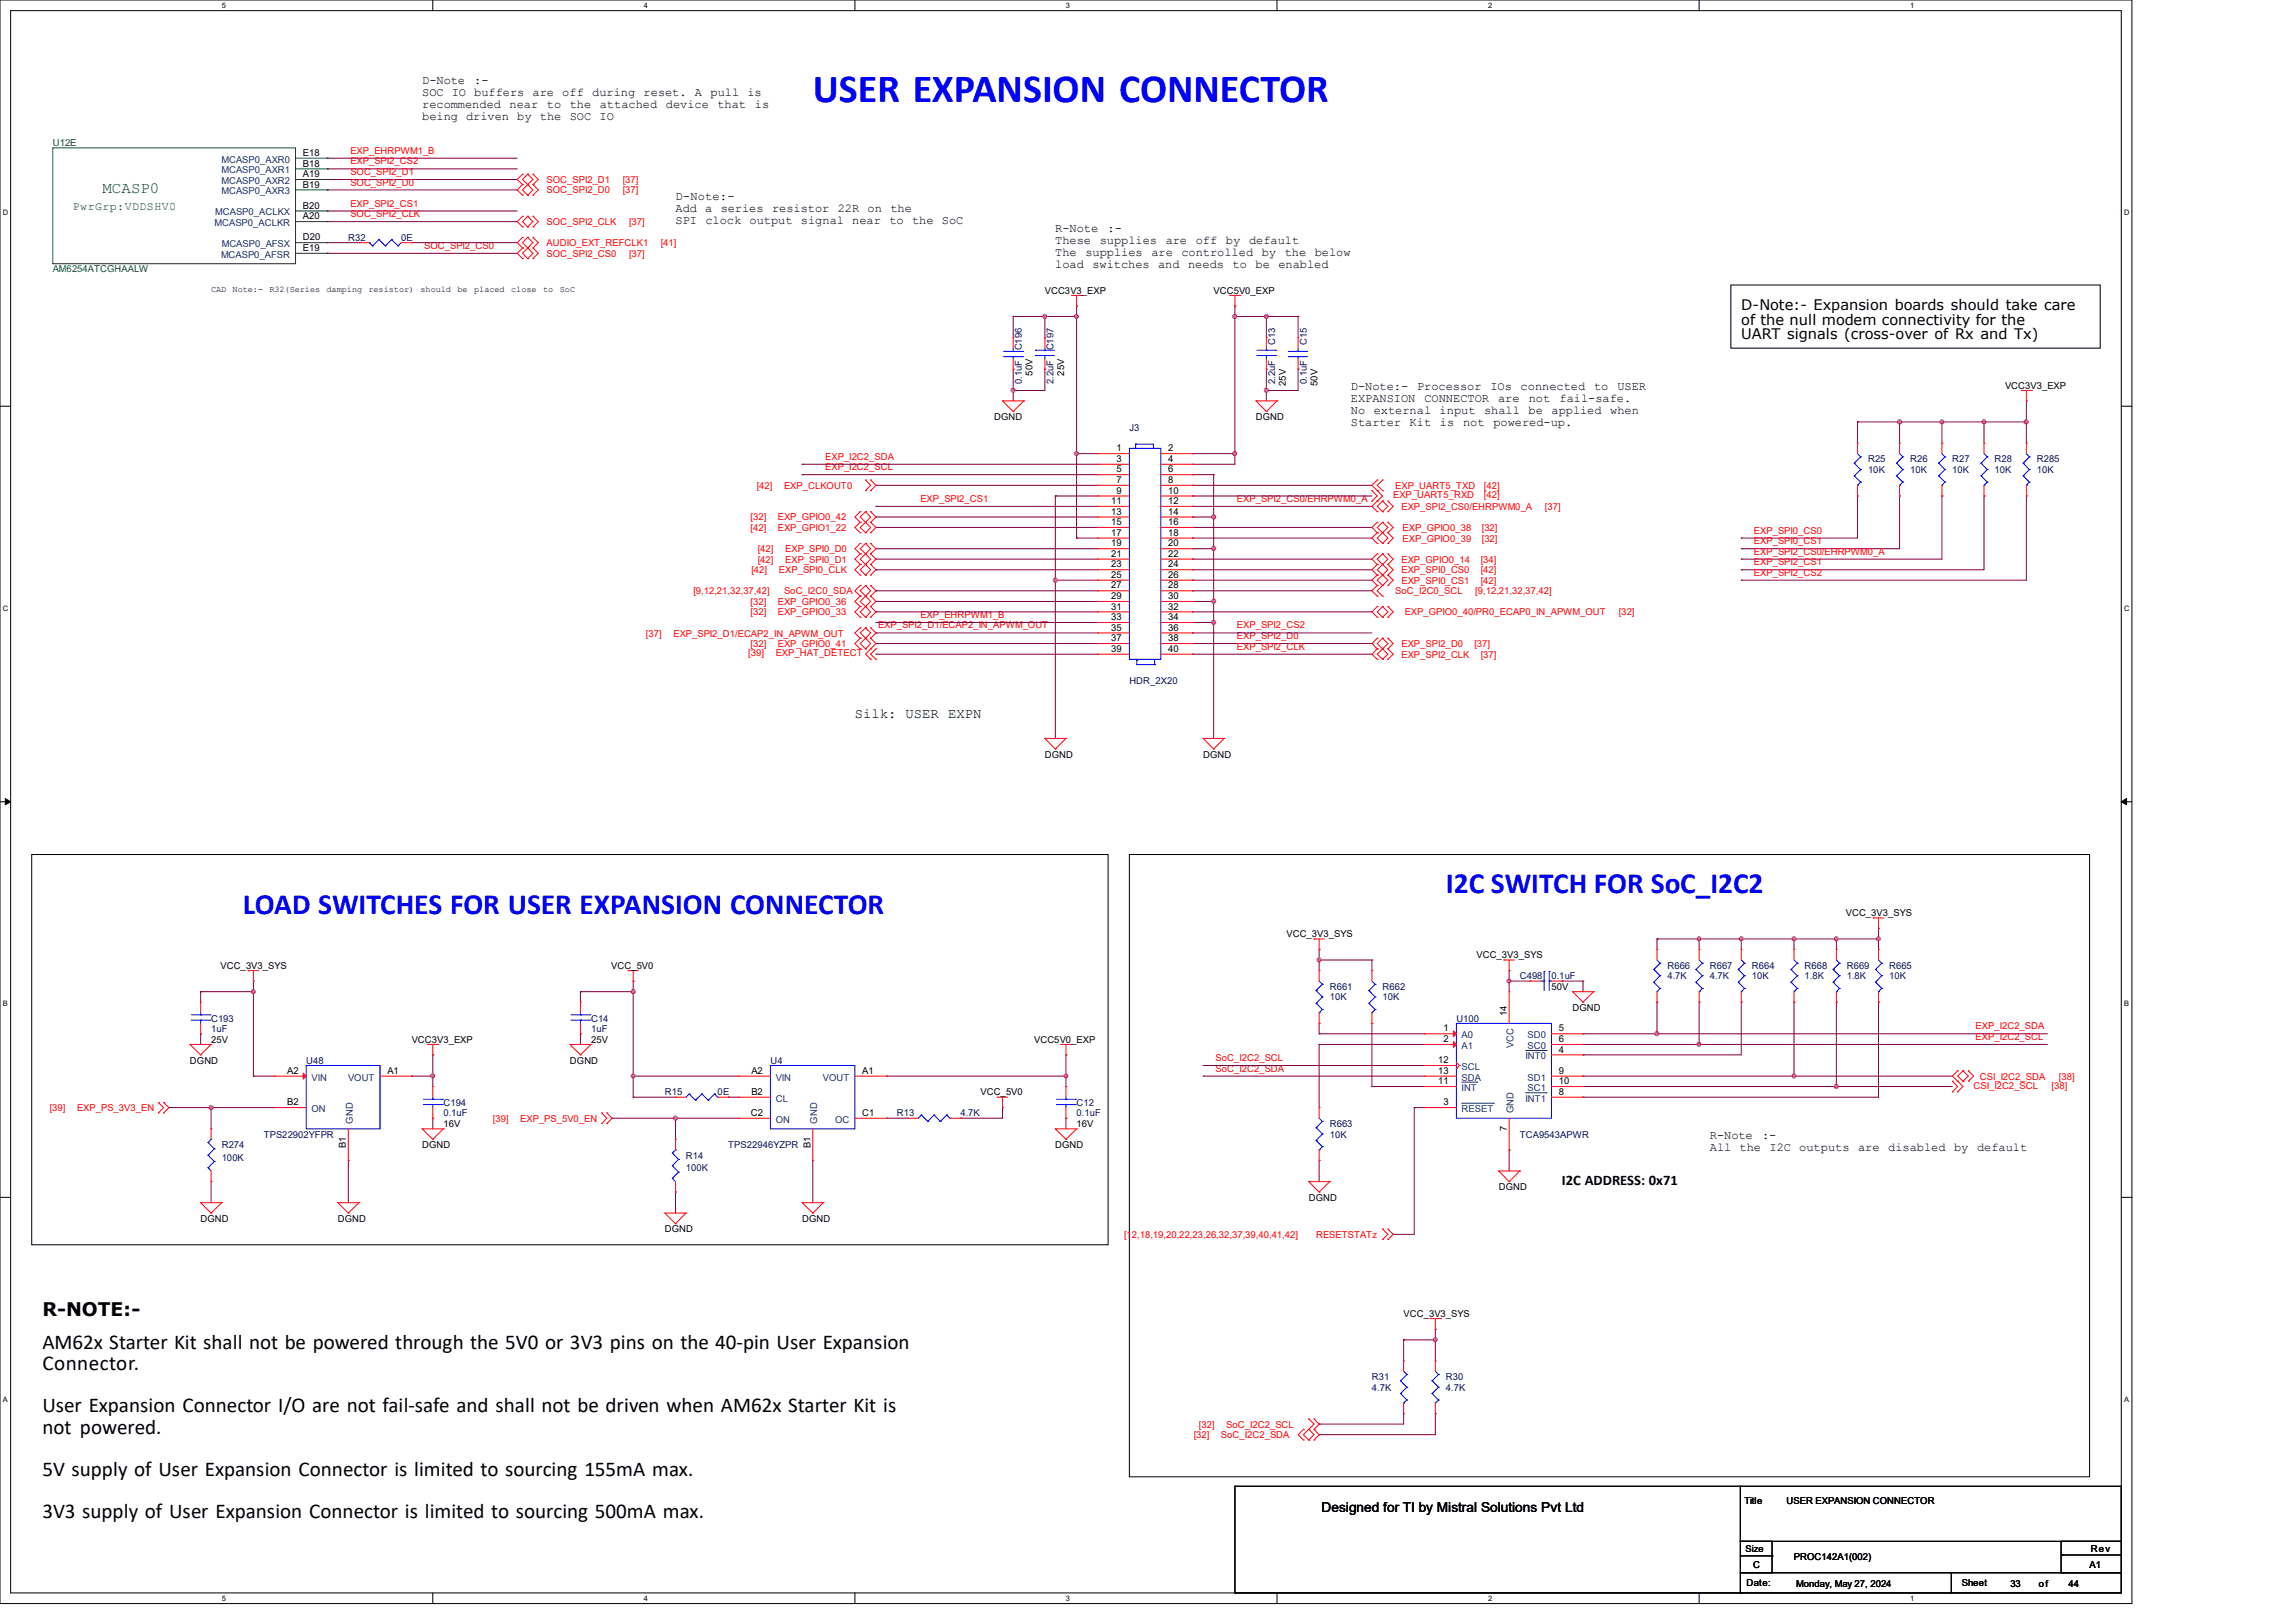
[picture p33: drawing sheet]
<svg xmlns="http://www.w3.org/2000/svg" width="420mm" height="297mm" viewBox="0 0 420 297" stroke-linecap="round" stroke-linejoin="round" font-family="sans-serif">
<defs><g id="words">
<text font-size="7.3" fill="#00f" x="148.7" y="18.6">USER EXPANSION CONNECTOR</text>
<g font-size="5.4" fill="#00f">
<text x="44.4" y="167.3">LOAD SWITCHES FOR USER EXPANSION CONNECTOR</text>
<text x="264.5" y="163.4">I2C SWITCH FOR SoC_I2C2</text>
</g>
<g font-size="3.9">
<text x="7.7" y="246.9">AM62x Starter Kit shall not be powered through the 5V0 or 3V3 pins on the 40-pin User Expansion</text>
<text x="7.7" y="250.8">Connector.</text>
<text x="7.7" y="258.5">User Expansion Connector I/O are not fail-safe and shall not be driven when AM62x Starter Kit is</text>
<text x="7.7" y="262.3">not powered.</text>
<text x="7.7" y="270">5V supply of User Expansion Connector is limited to sourcing 155mA max.</text>
<text x="7.7" y="277.7">3V3 supply of User Expansion Connector is limited to sourcing 500mA max.</text>
</g>
<text font-size="3.4" x="7.7" y="240.9">R-NOTE:-</text>
<text font-size="2.9" fill="#008000" x="18.8" y="35.3">MCASP0</text>
<g font-size="2.7">
<text x="318.5" y="56.7">D-Note:- Expansion boards should take care</text>
<text x="318.5" y="59.4">of the null modem connectivity for the</text>
<text x="318.5" y="62.1">UART signals (cross-over of Rx and Tx)</text>
<text x="285.7" y="216.8">I2C ADDRESS: 0x71</text>
</g>
<g font-size="2.5">
<text x="156.4" y="131.4">Silk: USER EXPN</text>
<text x="241.7" y="276.8">Designed for TI by Mistral Solutions Pvt Ltd</text>
</g>
<g font-size="2.2">
<text x="77.2" y="15.4">D-Note</text>
<text x="77.2" y="17.6">SOC IO buffers are off during reset. A pull is</text>
<text x="86.7" y="15.4">:-</text>
<text x="77.2" y="19.8">recommended</text>
<text x="77.2" y="22">being driven by the SOC IO</text>
<text x="93.2" y="19.8">near to</text>
<text x="104.2" y="19.8">the</text>
<text x="109.7" y="19.8">attached</text>
<text x="121.8" y="19.8">device</text>
<text x="131.2" y="19.8">that</text>
<text x="138.1" y="19.8">is</text>
<text x="123.6" y="36.6">D-Note:-</text>
<text x="123.6" y="38.8">Add a series resistor 22R on the</text>
<text x="123.6" y="41">SPI clock output signal near to the SoC</text>
<text x="193" y="42.4">R-Note</text>
<text x="193" y="44.6">These</text>
<text x="193" y="46.8">The</text>
<text x="198.5" y="46.8">supplies</text>
<text x="201.2" y="44.6">supplies</text>
<text x="202.6" y="42.4">:-</text>
<text x="210.6" y="46.8">are</text>
<text x="213.2" y="44.6">are</text>
<text x="216.1" y="46.8">controlled</text>
<text x="218.7" y="44.6">off</text>
<text x="224.2" y="44.6">by</text>
<text x="228.5" y="44.6">default</text>
<text x="230.8" y="46.8">by</text>
<text x="235" y="46.8">the</text>
<text x="240.5" y="46.8">below</text>
<text x="193" y="49">load switches and</text>
<text x="217.3" y="49">needs</text>
<text x="225.5" y="49">to be</text>
<text x="233.9" y="49">enabled</text>
<text x="247.1" y="71.3">D-Note:-</text>
<text x="259.2" y="71.3">Processor</text>
<text x="272.6" y="71.3">IOs</text>
<text x="278.2" y="71.3">connected</text>
<text x="291.6" y="71.3">to</text>
<text x="295.9" y="71.3">USER</text>
<text x="247.1" y="73.5">EXPANSION</text>
<text x="247.1" y="75.7">No</text>
<text x="247.1" y="77.9">Starter</text>
<text x="251.3" y="75.7">external</text>
<text x="257.8" y="77.9">Kit</text>
<text x="260.6" y="73.5">CONNECTOR</text>
<text x="263.3" y="75.7">input</text>
<text x="263.4" y="77.9">is</text>
<text x="267.6" y="77.9">not</text>
<text x="271.5" y="75.7">shall</text>
<text x="273.2" y="77.9">powered-up.</text>
<text x="274" y="73.5">are</text>
<text x="279.6" y="75.7">be</text>
<text x="279.7" y="73.5">not</text>
<text x="283.8" y="75.7">applied</text>
<text x="285.3" y="73.5">fail-safe.</text>
<text x="294.6" y="75.7">when</text>
<text x="312.8" y="208.4">R-Note</text>
<text x="322.3" y="208.4">:-</text>
<text x="312.8" y="210.6">All the I2C outputs</text>
<text x="339.9" y="210.6">are</text>
<text x="345.4" y="210.6">disabled</text>
<text x="357.5" y="210.6">by</text>
<text x="361.7" y="210.6">default</text>
</g>
<text font-size="2.1" fill="#008000" x="13.3" y="38.4">PwrGrp:VDDSHV0</text>
<g font-size="1.7" fill="#008000">
<text x="9.7" y="26.7">U12E</text>
<text x="9.7" y="49.9">AM6254ATCGHAALW</text>
</g>
<g font-size="1.7" fill="#004080">
<text x="40.5" y="29.8">MCASP0_AXR0</text>
<text x="40.5" y="33.7">MCASP0_AXR2</text>
<text x="40.5" y="31.7">MCASP0_AXR1</text>
<text x="40.5" y="35.6">MCASP0_AXR3</text>
<text x="39.2" y="41.4">MCASP0_ACLKR</text>
<text x="39.4" y="39.4">MCASP0_ACLKX</text>
<text x="40.4" y="47.2">MCASP0_AFSR</text>
<text x="40.6" y="45.2">MCASP0_AFSX</text>
<text x="267.4" y="190">A0</text>
<text x="267.4" y="191.9">A1</text>
<text x="276.9" y="191.8" transform="rotate(-90 276.9 191.8)">VCC</text>
<text x="279.4" y="190">SD0</text>
<text x="279.4" y="191.9">SC0</text>
<text x="57" y="197.7">VIN</text>
<text x="63.7" y="197.7">VOUT</text>
<text x="141.9" y="197.7">VIN</text>
<text x="150.5" y="197.7">VOUT</text>
<text x="267.4" y="195.8">SCL</text>
<text x="267.4" y="197.7">SDA</text>
<text x="279.1" y="193.8">INT0</text>
<text x="279.4" y="197.7">SD1</text>
<text x="57" y="203.5">ON</text>
<text x="141.9" y="201.6">CL</text>
<text x="267.4" y="203.5">RESET</text>
<text x="267.4" y="199.6">INT</text>
<text x="276.9" y="203.7" transform="rotate(-90 276.9 203.7)">GND</text>
<text x="279.1" y="201.6">INT1</text>
<text x="279.4" y="199.6">SC1</text>
<text x="64.5" y="205.6" transform="rotate(-90 64.5 205.6)">GND</text>
<text x="141.9" y="205.4">ON</text>
<text x="149.5" y="205.6" transform="rotate(-90 149.5 205.6)">GND</text>
<text x="152.8" y="205.4">OC</text>
</g>
<g font-size="1.7">
<text x="55.4" y="28.5">E18</text>
<text x="55.4" y="32.4">A19</text>
<text x="55.4" y="30.5">B18</text>
<text x="55.4" y="34.3">B19</text>
<text x="55.4" y="40.1">A20</text>
<text x="55.4" y="38.2">B20</text>
<text x="55.4" y="44">D20</text>
<text x="55.4" y="45.9">E19</text>
<text x="191.1" y="53.8">VCC3V3_EXP</text>
<text x="222" y="53.8">VCC5V0_EXP</text>
<text x="188.9" y="68.7" transform="rotate(-90 188.9 68.7)">50V</text>
<text x="194.6" y="68.7" transform="rotate(-90 194.6 68.7)">25V</text>
<text x="235.2" y="70.7" transform="rotate(-90 235.2 70.7)">25V</text>
<text x="241" y="70.7" transform="rotate(-90 241 70.7)">50V</text>
<text x="366.8" y="71.1">VCC3V3_EXP</text>
<text x="181.9" y="76.9">DGND</text>
<text x="229.7" y="76.9">DGND</text>
<text x="204.3" y="82.6">1</text>
<text x="213.7" y="82.6">2</text>
<text x="204.3" y="84.5">3</text>
<text x="204.3" y="86.4">5</text>
<text x="204.3" y="88.4">7</text>
<text x="213.7" y="84.5">4</text>
<text x="213.7" y="86.4">6</text>
<text x="213.7" y="88.4">8</text>
<text x="203.3" y="92.2">11</text>
<text x="203.3" y="94.2">13</text>
<text x="204.3" y="90.3">9</text>
<text x="213.7" y="90.3">10</text>
<text x="213.7" y="92.2">12</text>
<text x="213.7" y="94.2">14</text>
<text x="203.3" y="98">17</text>
<text x="203.3" y="100">19</text>
<text x="203.3" y="101.9">21</text>
<text x="203.3" y="96.1">15</text>
<text x="213.7" y="98">18</text>
<text x="213.7" y="100">20</text>
<text x="213.7" y="101.9">22</text>
<text x="213.7" y="96.1">16</text>
<text x="203.3" y="103.8">23</text>
<text x="203.3" y="105.7">25</text>
<text x="203.3" y="107.7">27</text>
<text x="213.7" y="103.8">24</text>
<text x="213.7" y="105.7">26</text>
<text x="213.7" y="107.7">28</text>
<text x="203.3" y="109.6">29</text>
<text x="203.3" y="111.5">31</text>
<text x="203.3" y="113.5">33</text>
<text x="213.7" y="109.6">30</text>
<text x="213.7" y="111.5">32</text>
<text x="213.7" y="113.5">34</text>
<text x="203.3" y="115.4">35</text>
<text x="203.3" y="117.3">37</text>
<text x="203.3" y="119.3">39</text>
<text x="213.7" y="115.4">36</text>
<text x="213.7" y="117.3">38</text>
<text x="213.7" y="119.3">40</text>
<text x="191.1" y="138.7">DGND</text>
<text x="220.1" y="138.7">DGND</text>
<text x="337.6" y="167.6">VCC_3V3_SYS</text>
<text x="235.3" y="171.5">VCC_3V3_SYS</text>
<text x="40.3" y="177.3">VCC_3V3_SYS</text>
<text x="111.8" y="177.3">VCC_5V0</text>
<text x="270.1" y="175.3">VCC_3V3_SYS</text>
<text x="275.6" y="185.9" transform="rotate(-90 275.6 185.9)">14</text>
<text x="283.8" y="181.1">50V</text>
<text x="287.6" y="185">DGND</text>
<text x="38.6" y="190.8">25V</text>
<text x="75.3" y="190.8">VCC3V3_EXP</text>
<text x="108.1" y="190.8">25V</text>
<text x="189.2" y="190.8">VCC5V0_EXP</text>
<text x="264.1" y="188.8">1</text>
<text x="264.1" y="190.7">2</text>
<text x="285.2" y="188.8">5</text>
<text x="285.2" y="190.7">6</text>
<text x="34.8" y="194.6">DGND</text>
<text x="52.5" y="196.5">A2</text>
<text x="70.9" y="196.5">A1</text>
<text x="104.3" y="194.6">DGND</text>
<text x="137.5" y="196.5">A2</text>
<text x="157.7" y="196.5">A1</text>
<text x="263.1" y="194.6">12</text>
<text x="263.1" y="196.5">13</text>
<text x="285.2" y="192.6">4</text>
<text x="285.2" y="196.5">9</text>
<text x="52.5" y="202.3">B2</text>
<text x="137.5" y="200.4">B2</text>
<text x="179.4" y="200.4">VCC_5V0</text>
<text x="263.1" y="198.4">11</text>
<text x="264.1" y="202.3">3</text>
<text x="285.2" y="200.4">8</text>
<text x="285.2" y="198.4">10</text>
<text x="81.1" y="206.2">16V</text>
<text x="137.3" y="204.2">C2</text>
<text x="157.7" y="204.2">C1</text>
<text x="196.9" y="206.2">16V</text>
<text x="275.6" y="207" transform="rotate(-90 275.6 207)">7</text>
<text x="63.3" y="210.1" transform="rotate(-90 63.3 210.1)">B1</text>
<text x="77.2" y="210.1">DGND</text>
<text x="148.2" y="210.1" transform="rotate(-90 148.2 210.1)">B1</text>
<text x="193" y="210.1">DGND</text>
<text x="239.4" y="219.7">DGND</text>
<text x="274.1" y="217.8">DGND</text>
<text x="36.7" y="223.6">DGND</text>
<text x="61.8" y="223.6">DGND</text>
<text x="121.6" y="225.5">DGND</text>
<text x="146.7" y="223.6">DGND</text>
<text x="256.7" y="241">VCC_3V3_SYS</text>
<text x="319.1" y="275.2">Title</text>
<text x="326.8" y="275.2">USER EXPANSION CONNECTOR</text>
<text x="319.3" y="284">Size</text>
<text x="320.7" y="286.9">C</text>
<text x="328.2" y="285.4">PROC142A1(002)</text>
<text x="382.2" y="286.9">A1</text>
<text x="382.4" y="284.1">Rev</text>
<text x="319.5" y="290.2">Date:</text>
<text x="328.6" y="290.4">Monday, May 27, 2024</text>
<text x="358.9" y="290.2">Sheet</text>
<text x="367.7" y="290.4">33</text>
<text x="373" y="290.4">of</text>
<text x="378.4" y="290.4">44</text>
</g>
<g font-size="1.7" fill="#f00">
<text x="64.1" y="28.2">EXP_EHRPWM1_B</text>
<text x="64.1" y="30.1">EXP_SPI2_CS2</text>
<text x="64.1" y="32">SOC_SPI2_D1</text>
<text x="64.1" y="34">SOC_SPI2_D0</text>
<text x="100" y="33.5">SOC_SPI2_D1</text>
<text x="100" y="35.4">SOC_SPI2_D0</text>
<text x="113.9" y="33.5">[37]</text>
<text x="113.9" y="35.4">[37]</text>
<text x="64.1" y="37.8">EXP_SPI2_CS1</text>
<text x="64.1" y="39.7">SOC_SPI2_CLK</text>
<text x="100" y="41.2">SOC_SPI2_CLK</text>
<text x="115.1" y="41.2">[37]</text>
<text x="77.6" y="45.5">SOC_SPI2_CS0</text>
<text x="100" y="45">AUDIO_EXT_REFCLK1</text>
<text x="100" y="47">SOC_SPI2_CS0</text>
<text x="115.1" y="47">[37]</text>
<text x="120.9" y="45">[41]</text>
<text x="138.4" y="89.4">[42]</text>
<text x="143.4" y="89.4">EXP_CLKOUT0</text>
<text x="151" y="86.1">EXP_I2C2_SCL</text>
<text x="151" y="84.2">EXP_I2C2_SDA</text>
<text x="255.2" y="89.4">EXP_UART5_TXD</text>
<text x="271.4" y="89.4">[42]</text>
<text x="137.3" y="95.2">[32]</text>
<text x="142.3" y="95.2">EXP_GPIO0_42</text>
<text x="168.4" y="91.9">EXP_SPI2_CS1</text>
<text x="226.3" y="91.9">EXP_SPI2_CS0/EHRPWM0_A</text>
<text x="254.8" y="91.2">EXP_UART5_RXD</text>
<text x="256.4" y="93.3">EXP_SPI2_CS0/EHRPWM0_A</text>
<text x="271.4" y="91.2">[42]</text>
<text x="282.6" y="93.3">[37]</text>
<text x="137.3" y="97.2">[42]</text>
<text x="138.6" y="101">[42]</text>
<text x="142.3" y="97.2">EXP_GPIO1_22</text>
<text x="143.6" y="101">EXP_SPI0_D0</text>
<text x="256.6" y="97.2">EXP_GPIO0_38</text>
<text x="256.6" y="99.1">EXP_GPIO0_39</text>
<text x="271.1" y="97.2">[32]</text>
<text x="271.1" y="99.1">[32]</text>
<text x="320.8" y="97.7">EXP_SPI0_CS0</text>
<text x="320.8" y="99.6">EXP_SPI0_CS1</text>
<text x="320.8" y="101.5">EXP_SPI2_CS0/EHRPWM0_A</text>
<text x="137.5" y="104.9">[42]</text>
<text x="138.6" y="103">[42]</text>
<text x="142.5" y="104.9">EXP_SPI0_CLK</text>
<text x="143.6" y="103">EXP_SPI0_D1</text>
<text x="256.4" y="104.9">EXP_SPI0_CS0</text>
<text x="256.4" y="106.8">EXP_SPI0_CS1</text>
<text x="256.4" y="103">EXP_GPIO0_14</text>
<text x="270.8" y="104.9">[42]</text>
<text x="270.8" y="106.8">[42]</text>
<text x="270.8" y="103">[34]</text>
<text x="320.8" y="103.5">EXP_SPI2_CS1</text>
<text x="320.8" y="105.4">EXP_SPI2_CS2</text>
<text x="126.8" y="108.8">[9,12,21,32,37,42]</text>
<text x="137.3" y="112.6">[32]</text>
<text x="137.3" y="110.7">[32]</text>
<text x="142.3" y="112.6">EXP_GPIO0_33</text>
<text x="142.3" y="110.7">EXP_GPIO0_36</text>
<text x="143.4" y="108.8">SoC_I2C0_SDA</text>
<text x="168.4" y="113.1">EXP_EHRPWM1_B</text>
<text x="255.2" y="108.8">SoC_I2C0_SCL</text>
<text x="257" y="112.6">EXP_GPIO0_40/PR0_ECAP0_IN_APWM_OUT</text>
<text x="269.9" y="108.8">[9,12,21,32,37,42]</text>
<text x="296.1" y="112.6">[32]</text>
<text x="118.1" y="116.5">[37]</text>
<text x="123.2" y="116.5">EXP_SPI2_D1/ECAP2_IN_APWM_OUT</text>
<text x="137.3" y="118.4">[32]</text>
<text x="142.3" y="118.4">EXP_GPIO0_41</text>
<text x="160.6" y="115">EXP_SPI2_D1/ECAP2_IN_APWM_OUT</text>
<text x="226.3" y="117">EXP_SPI2_D0</text>
<text x="226.3" y="118.9">EXP_SPI2_CLK</text>
<text x="226.3" y="115">EXP_SPI2_CS2</text>
<text x="256.4" y="118.4">EXP_SPI2_D0</text>
<text x="269.7" y="118.4">[37]</text>
<text x="136.9" y="120.1">[39]</text>
<text x="141.9" y="120.1">EXP_HAT_DETECT</text>
<text x="256.4" y="120.4">EXP_SPI2_CLK</text>
<text x="270.8" y="120.4">[37]</text>
<text x="361.4" y="188.4">EXP_I2C2_SDA</text>
<text x="361.4" y="190.3">EXP_I2C2_SCL</text>
<text x="222.4" y="196.1">SoC_I2C2_SDA</text>
<text x="222.4" y="194.2">SoC_I2C2_SCL</text>
<text x="362.2" y="197.6">CSI_I2C2_SDA</text>
<text x="376.6" y="197.6">[38]</text>
<text x="9.1" y="203.4">[39]</text>
<text x="14.1" y="203.4">EXP_PS_3V3_EN</text>
<text x="361" y="199.3">CSI_I2C2_SCL</text>
<text x="375.3" y="199.3">[38]</text>
<text x="90.2" y="205.3">[39]</text>
<text x="95.2" y="205.3">EXP_PS_5V0_EN</text>
<text x="205.6" y="226.5">[12,18,19,20,22,23,26,32,37,39,40,41,42]</text>
<text x="240.7" y="226.5">RESETSTATz</text>
<text x="218.3" y="263.2">[32]</text>
<text x="219.3" y="261.3">[32]</text>
<text x="223.3" y="263.2">SoC_I2C2_SDA</text>
<text x="224.3" y="261.3">SoC_I2C2_SCL</text>
</g>
<g font-size="1.7" fill="#000080">
<text x="63.7" y="44.1">R32</text>
<text x="73.4" y="44.1">0E</text>
<text x="186.9" y="64.1" transform="rotate(-90 186.9 64.1)">C196</text>
<text x="192.7" y="64.1" transform="rotate(-90 192.7 64.1)">C197</text>
<text x="233.3" y="63.2" transform="rotate(-90 233.3 63.2)">C13</text>
<text x="239.1" y="63.2" transform="rotate(-90 239.1 63.2)">C15</text>
<text x="186.9" y="70.3" transform="rotate(-90 186.9 70.3)">0.1uF</text>
<text x="192.7" y="70.3" transform="rotate(-90 192.7 70.3)">2.2uF</text>
<text x="233.3" y="70.3" transform="rotate(-90 233.3 70.3)">2.2uF</text>
<text x="239.1" y="70.3" transform="rotate(-90 239.1 70.3)">0.1uF</text>
<text x="206.6" y="78.8">J3</text>
<text x="341.7" y="84.6">R25</text>
<text x="341.7" y="86.6">10K</text>
<text x="349.4" y="84.6">R26</text>
<text x="349.4" y="86.6">10K</text>
<text x="357.1" y="84.6">R27</text>
<text x="357.1" y="86.6">10K</text>
<text x="364.9" y="84.6">R28</text>
<text x="364.9" y="86.6">10K</text>
<text x="372.6" y="84.6">R285</text>
<text x="372.6" y="86.6">10K</text>
<text x="206.6" y="125.2">HDR_2X20</text>
<text x="278" y="179.2">C498</text>
<text x="283.8" y="179.2">0.1uF</text>
<text x="305" y="177.3">R666</text>
<text x="305" y="179.2">4.7K</text>
<text x="312.8" y="177.3">R667</text>
<text x="312.8" y="179.2">4.7K</text>
<text x="320.5" y="177.3">R664</text>
<text x="320.5" y="179.2">10K</text>
<text x="330.1" y="177.3">R668</text>
<text x="330.1" y="179.2">1.8K</text>
<text x="337.8" y="177.3">R669</text>
<text x="337.8" y="179.2">1.8K</text>
<text x="345.6" y="177.3">R665</text>
<text x="345.6" y="179.2">10K</text>
<text x="243.2" y="181.1">R661</text>
<text x="243.2" y="183.1">10K</text>
<text x="252.9" y="181.1">R662</text>
<text x="252.9" y="183.1">10K</text>
<text x="38.6" y="186.9">C193</text>
<text x="38.6" y="188.9">1uF</text>
<text x="108.1" y="186.9">C14</text>
<text x="108.1" y="188.9">1uF</text>
<text x="266.4" y="186.9">U100</text>
<text x="56" y="194.6">U48</text>
<text x="140.9" y="194.6">U4</text>
<text x="81.1" y="202.4">C194</text>
<text x="121.6" y="200.4">R15</text>
<text x="131.3" y="200.4">0E</text>
<text x="196.9" y="202.4">C12</text>
<text x="48.3" y="208.2">TPS22902YFPR</text>
<text x="81.1" y="204.3">0.1uF</text>
<text x="164.1" y="204.3">R13</text>
<text x="175.7" y="204.3">4.7K</text>
<text x="196.9" y="204.3">0.1uF</text>
<text x="243.2" y="206.2">R663</text>
<text x="243.2" y="208.2">10K</text>
<text x="278" y="208.2">TCA9543APWR</text>
<text x="40.6" y="210.1">R274</text>
<text x="40.6" y="212.4">100K</text>
<text x="125.5" y="212">R14</text>
<text x="125.5" y="214.4">100K</text>
<text x="133.2" y="210.1">TPS22946YZPR</text>
<text x="250.9" y="252.6">R31</text>
<text x="250.9" y="254.5">4.7K</text>
<text x="264.5" y="252.6">R30</text>
<text x="264.5" y="254.5">4.7K</text>
</g>
<g font-size="1.6">
<text x="38.6" y="53.4">CAD</text>
<text x="42.5" y="53.4">Note:-</text>
<text x="49.3" y="53.4">R32(Series</text>
<text x="59.7" y="53.4">damping</text>
<text x="67.4" y="53.4">resistor)</text>
<text x="76.9" y="53.4">should</text>
<text x="83.7" y="53.4">be</text>
<text x="86.7" y="53.4">placed</text>
<text x="93.5" y="53.4">close</text>
<text x="99.4" y="53.4">to</text>
<text x="102.4" y="53.4">SoC</text>
</g>
<g font-size="1.4">
<text x="40.6" y="1.4">5</text>
<text x="117.8" y="1.4">4</text>
<text x="195" y="1.4">3</text>
<text x="272.2" y="1.4">2</text>
<text x="349.4" y="1.4">1</text>
<text x=".5" y="39.4">D</text>
<text x="388.5" y="39.4">D</text>
<text x=".5" y="111.8">C</text>
<text x="388.5" y="111.8">C</text>
<text x=".5" y="184.2">B</text>
<text x="388.5" y="184.2">B</text>
<text x=".5" y="256.5">A</text>
<text x="388.5" y="256.5">A</text>
<text x="40.6" y="292.9">5</text>
<text x="117.8" y="292.9">4</text>
<text x="195" y="292.9">3</text>
<text x="272.2" y="292.9">2</text>
<text x="349.4" y="292.9">1</text>
</g>
</g></defs>
<path d="M0 0h390v293.5h-390zM1.9 1.9h386.1v289.6h-386.1z" fill="none" stroke="#000" stroke-width=".18"/>
<g fill="#fff">
<path d="M40.6 .2h.7v1.5h-.7z"/>
<path d="M40.6 291.7h.7v1.5h-.7z"/>
</g>
<path d="M79.2 0v1.9M79.2 291.5v2" fill="none" stroke="#000" stroke-width=".18"/>
<g fill="#fff">
<path d="M117.8 .2h.7v1.5h-.7z"/>
<path d="M117.8 291.7h.7v1.5h-.7z"/>
</g>
<path d="M156.4 0v1.9M156.4 291.5v2" fill="none" stroke="#000" stroke-width=".18"/>
<g fill="#fff">
<path d="M195 .2h.7v1.5h-.7z"/>
<path d="M195 291.7h.7v1.5h-.7z"/>
</g>
<path d="M233.6 0v1.9M233.6 291.5v2" fill="none" stroke="#000" stroke-width=".18"/>
<g fill="#fff">
<path d="M272.2 .2h.8v1.5h-.8z"/>
<path d="M272.2 291.7h.8v1.5h-.8z"/>
</g>
<path d="M310.8 0v1.9M310.8 291.5v2" fill="none" stroke="#000" stroke-width=".18"/>
<g fill="#fff">
<path d="M349.4 .2h.8v1.5h-.8z"/>
<path d="M349.4 291.7h.8v1.5h-.8z"/>
<path d="M.5 38.1h1v1.6h-1z"/>
<path d="M388.5 38.1h1v1.6h-1z"/>
<path d="M.5 110.5h1v1.6h-1z"/>
<path d="M388.5 110.5h1v1.6h-1z"/>
</g>
<path d="M0 74.3h1.9M388 74.3h2" fill="none" stroke="#000" stroke-width=".18"/>
<g fill="#fff">
<path d="M.5 182.9h.9v1.5h-.9z"/>
<path d="M388.5 182.9h.9v1.5h-.9z"/>
</g>
<path d="M0 146.7h1.9M388 146.7h2" fill="none" stroke="#000" stroke-width=".18"/>
<path d="M1 146.1l.9 .6-.9 .6zM388 146.7l1-.6v1.2z" fill="#000" stroke="#000" stroke-width=".18"/>
<g fill="#fff">
<path d="M.5 255.3h.9v1.5h-.9z"/>
<path d="M388.5 255.3h.9v1.5h-.9z"/>
</g>
<g fill="none" stroke="#000" stroke-width=".18">
<path d="M316.6 52.2h67.6v11.5h-67.6zM5.8 156.4h196.9v71.4h-196.9zM206.6 156.4h175.6v113.9h-175.6zM0 219.1h1.9M388 219.1h2M225.9 272h.1M225.9 272h92.6M225.9 272v19.5M318.3 272h69.7v10.1h-69.7zM225.9 291.5h.1M226.1 291.5h.1M226.1 291.5h92.6"/>
<path d="M318.3 282.1h5.8v5.7h-5.8zM318.3 287.8h38.7v3.7h-38.7zM318.3 284.7h5.8M324.1 284.7h.1M357 287.8h31v3.7h-31zM377 282.1h11v5.7h-11zM377.2 284.6h.1M377.2 284.6h10.8"/>
</g>
<g fill="none" stroke="#800040" stroke-width=".18">
<path d="M59.9 29h.1M59.9 30.9h.1M59.9 32.9h.1M59.9 34.8h.1M59.9 38.6h.1M59.9 29h34.7M59.9 30.9h34.7M59.9 32.9h34.7M59.9 34.8h34.7M59.9 38.6h34.7M59.9 40.6h.1M59.9 46.4h.1"/>
<path d="M59.9 40.6h34.7M59.9 46.4h34.7M59.9 44.4h5.8M65.7 44.4h.1M75.3 44.4h.1M75.3 44.4h19.3M185.3 57.9h.1M185.3 57.9h11.6M185.3 57.9v3.9M191.1 57.9h.1M191.1 57.9v3.9M196.9 56h.1"/>
<path d="M196.9 57.9h.1M196.9 56v42.5M225.9 56h.1M225.9 57.9h.1M225.9 56v29h-7.8M225.9 57.9h11.5M231.6 57.9h.1M231.6 57.9v3.9M237.4 57.9h.1M237.4 57.9v3.9M185.3 67.6h.1M185.3 71.5h.1"/>
<path d="M185.3 67.6v5.8M191.1 67.6h.1M191.1 67.6v3.9h-5.8M231.6 71.5h.1M231.6 67.6h.1M231.6 67.6v5.8M237.4 67.6h.1M237.4 67.6v3.9h-5.8M339.8 77.2h.1M339.8 77.2h30.9M339.8 77.2v3.9M347.5 77.2h.1"/>
<path d="M347.5 77.2v3.9M355.2 77.2h.1M355.2 77.2v3.9M362.9 77.2h.1M362.9 77.2v3.9M370.7 77.2h.1M370.7 73.4h.1M370.7 73.4v7.7M146.7 86.9h.1M146.7 85h.1M146.7 85h54.1M146.7 86.9h54.1"/>
<path d="M160.2 92.7h.1M160.2 96.5h.1M160.2 94.6h.1M160.2 88.8h.1M160.2 92.7h40.6M160.2 88.8h40.6M160.2 94.6h40.6M160.2 96.5h40.6M193 90.8h.1M193 90.8h7.8M193 90.8v44.3M196.9 83h.1"/>
<path d="M196.9 98.5h.1M196.9 83h3.9M196.9 98.5h3.9M218.1 92.7h.1M218.1 90.8h.1M218.1 88.8h.1M218.1 83h.1M218.1 85h.1M218.1 94.6h.1M218.1 96.5h.1M218.1 98.5h.1M218.1 86.9h.1"/>
<path d="M218.1 92.7h32.9M218.1 90.8h32.9M218.1 88.8h32.9M218.1 83h7.8M218.1 98.5h32.9M218.1 94.6h3.9M218.1 86.9h3.9M218.1 96.5h32.9M222 94.6h.1M222 86.9h.1M222 86.9v48.2M225.9 83h.1"/>
<path d="M318.5 98.5h.1M339.8 90.8h.1M339.8 90.8v7.7h-21.3M347.5 90.8h.1M347.5 90.8v9.6h-29M355.2 90.8h.1M355.2 90.8v11.5h-36.7M362.9 90.8h.1M362.9 90.8v13.5h-44.4M370.7 90.8h.1M370.7 90.8v15.4h-52.2M160.2 115.8h.1"/>
<path d="M160.2 113.9h.1M160.2 110.1h.1M160.2 112h.1M160.2 117.8h.1M160.2 104.3h.1M160.2 100.4h.1M160.2 102.3h.1M160.2 108.1h.1M160.2 119.7h.1M160.2 117.8h40.6M160.2 115.8h40.6M160.2 119.7h40.6"/>
<path d="M160.2 100.4h40.6M160.2 110.1h40.6M160.2 113.9h40.6M160.2 112h40.6M160.2 102.3h40.6M160.2 104.3h40.6M160.2 108.1h40.6M193 106.2h.1M193 106.2h7.8M218.1 117.8h.1M218.1 119.7h.1M218.1 115.8h.1"/>
<path d="M218.1 100.4h.1M218.1 110.1h.1M218.1 113.9h.1M218.1 112h.1M218.1 102.3h.1M218.1 104.3h.1M218.1 106.2h.1M218.1 108.1h.1M218.1 117.8h32.9M218.1 115.8h32.9M218.1 119.7h32.9M218.1 100.4h3.9"/>
<path d="M218.1 110.1h3.9M218.1 113.9h3.9M218.1 106.2h32.9M218.1 112h32.9M218.1 102.3h32.9M218.1 104.3h32.9M218.1 108.1h32.9M222 100.4h.1M222 110.1h.1M222 113.9h.1M318.5 100.4h.1M318.5 102.3h.1"/>
<path d="M318.5 104.3h.1M318.5 106.2h.1M46.4 179.5h.1M46.4 179.5v17.4M115.8 179.5h.1M115.8 179.5v21.3M241.3 173.7h.1M241.3 175.7h.1M241.3 173.7v3.9M241.3 175.7h9.7M251 175.7h.1M251 175.7v1.9"/>
<path d="M276.1 177.6h.1M276.1 179.5h.1M276.1 177.6v3.9M276.1 179.5h3.8M285.7 179.5h.1M285.7 179.5h3.9M289.6 179.5h.1M289.6 179.5v2M303.1 171.8h.1M303.1 171.8v1.9M303.1 171.8h40.5M310.8 171.8h.1"/>
<path d="M310.8 171.8v1.9M318.5 171.8h.1M318.5 171.8v1.9M328.2 171.8h.1M328.2 171.8v1.9M335.9 171.8h.1M335.9 171.8v1.9M343.6 169.9h.1M343.6 171.8h.1M343.6 169.9v3.8M36.7 181.5h.1M36.7 189.2h.1"/>
<path d="M36.7 181.5v1.9M36.7 189.2v1.9M36.7 181.5h9.7M46.4 196.9h.1M46.4 181.5h.1M46.4 196.9h3.8M75.3 196.9h.1M75.3 196.9h3.9M79.2 193h.1M79.2 196.9h.1M79.2 193v5.8M106.2 181.5h.1"/>
<path d="M106.2 189.2h.1M106.2 181.5h9.6M106.2 181.5v1.9M106.2 189.2v1.9M115.8 196.9h.1M115.8 181.5h.1M115.8 196.9h19.3M162.2 196.9h.1M162.2 196.9h32.8M195 193h.1M195 196.9h.1M195 193v5.8"/>
<path d="M220.1 196.9h.1M220.1 195h.1M220.1 196.9h40.5M220.1 195h40.5M241.3 187.3h.1M241.3 189.2h.1M241.3 191.1h.1M241.3 189.2h19.3M241.3 191.1h19.3M241.3 187.3v1.9M241.3 191.1v11.6M251 187.3h.1"/>
<path d="M251 198.8h.1M251 198.8h9.6M251 187.3v11.5M289.6 189.2h.1M289.6 191.1h.1M289.6 196.9h.1M289.6 198.8h.1M289.6 193h.1M289.6 196.9h67.5M289.6 189.2h84.9M289.6 191.1h84.9M289.6 198.8h67.5"/>
<path d="M303.1 183.4h.1M303.1 189.2h.1M303.1 183.4v5.8M310.8 183.4h.1M310.8 191.1h.1M310.8 183.4v7.7M318.5 183.4h.1M318.5 183.4v9.6h-28.9M328.2 183.4h.1M328.2 196.9h.1M328.2 183.4v13.5M335.9 183.4h.1"/>
<path d="M335.9 198.8h.1M335.9 183.4v15.4M343.6 183.4h.1M343.6 183.4v17.4h-54M30.9 202.7h.1M30.9 202.7h19.3M38.6 202.7h.1M38.6 216.2h.1M38.6 202.7v3.9M38.6 216.2v3.9M63.7 212.3h.1M63.7 212.3v7.8"/>
<path d="M79.2 204.6h.1M79.2 204.6v2M112 204.6h.1M112 204.6h23.1M115.8 200.8h.1M115.8 200.8h7.8M123.6 204.6h.1M123.6 218.1h.1M123.6 204.6v3.9M123.6 218.1v3.9M133.2 200.8h.1M133.2 200.8h1.9"/>
<path d="M148.7 212.3h.1M148.7 212.3v7.8M162.2 204.6h.1M162.2 204.6h3.8M175.7 204.6h.1M183.4 202.7h.1M183.4 202.7v1.9h-7.7M195 204.6h.1M195 204.6v2M241.3 212.3h.1M241.3 212.3v3.9M258.7 202.7h.1"/>
<path d="M258.7 202.7h1.9M258.7 202.7v23.2h-3.9M276.1 210.4h.1M276.1 210.4v3.9M289.6 200.8h.1M254.8 225.9h.1M256.8 245.2h.1M256.8 258.7h.1M256.8 245.2v3.8M256.8 258.7v1.9h-15.5M256.8 245.2h5.8M262.6 245.2h.1"/>
<path d="M262.6 243.2h.1M262.6 258.7h.1M262.6 258.7v3.9h-21.3M262.6 243.2v5.8M241.3 262.6h.1M241.3 260.6h.1"/>
</g>
<g fill="#f0f" stroke="#f0f" stroke-width=".18">
<circle cx="222" cy="94.6" r=".38"/>
<circle cx="222" cy="100.4" r=".38"/>
<circle cx="222" cy="113.9" r=".38"/>
<circle cx="222" cy="110" r=".38"/>
<circle cx="193" cy="106.2" r=".38"/>
<circle cx="79.1" cy="196.9" r=".37"/>
<circle cx="38.6" cy="202.7" r=".38"/>
<circle cx="195" cy="196.9" r=".37"/>
<circle cx="123.5" cy="204.6" r=".37"/>
<circle cx="347.5" cy="77.2" r=".38"/>
<circle cx="362.9" cy="77.2" r=".37"/>
<circle cx="355.2" cy="77.2" r=".37"/>
<circle cx="370.6" cy="77.2" r=".38"/>
<circle cx="231.6" cy="57.9" r=".38"/>
<circle cx="231.6" cy="71.4" r=".38"/>
<circle cx="46.3" cy="181.5" r=".37"/>
<circle cx="115.8" cy="196.9" r=".38"/>
<circle cx="115.8" cy="181.5" r=".38"/>
<circle cx="196.9" cy="57.9" r=".38"/>
<circle cx="191.1" cy="57.9" r=".37"/>
<circle cx="196.9" cy="83" r=".38"/>
<circle cx="225.8" cy="83" r=".38"/>
<circle cx="225.8" cy="57.9" r=".38"/>
<circle cx="185.3" cy="71.4" r=".37"/>
<circle cx="262.5" cy="245.2" r=".37"/>
<circle cx="303.1" cy="189.2" r=".38"/>
<circle cx="310.8" cy="191.1" r=".37"/>
<circle cx="328.2" cy="196.9" r=".38"/>
<circle cx="335.9" cy="198.8" r=".37"/>
<circle cx="276" cy="179.5" r=".37"/>
<circle cx="241.3" cy="175.7" r=".38"/>
<circle cx="343.6" cy="171.8" r=".37"/>
<circle cx="335.9" cy="171.8" r=".37"/>
<circle cx="328.2" cy="171.8" r=".38"/>
<circle cx="318.5" cy="171.8" r=".38"/>
<circle cx="310.8" cy="171.8" r=".37"/>
</g>
<g fill="none" stroke="#f00" stroke-width=".18">
<path d="M95.6 31.9h.1M95.6 33.8h.1M95.6 35.7h.1M95.6 39.6h.1M95.6 39.6l-1 1 1 .9M95.6 31.9l-1 1 1 .9M95.6 33.8l-1 1 1 .9M96.5 33.8h.1M96.5 31.9h.1M96.5 35.7h.1M96.5 39.6h.1M96.5 31.9l-.9 1 1.9 1.9-1 .9"/>
<path d="M96.5 31.9l1 1-1 .9M96.5 33.8l-.9 1 .9 .9M96.5 39.6l-.9 1 .9 .9M96.5 39.6l1 1-1 .9M97.5 31.9h.1M97.5 33.8h.1M97.5 35.7h.1M97.5 39.6h.1M97.5 39.6l1 1-1 .9M97.5 31.9l1 1-1 .9M97.5 33.8l1 1-1 .9M65.7 44.4h.1"/>
<path d="M65.7 44.4h1.9M73.4 44.4h1.9M75.3 44.4h.1M95.6 43.4h.1M95.6 45.4h.1M95.6 41.5h.1M95.6 47.3h.1M95.6 43.4l-1 1 1 1M95.6 45.4l-1 1 1 .9M96.5 45.4h.1M96.5 43.4h.1M96.5 41.5h.1"/>
<path d="M96.5 47.3h.1M96.5 43.4l-.9 1 .9 1M96.5 43.4l1 1-1 1M96.5 45.4l-.9 1 .9 .9M96.5 45.4l1 1-1 .9M97.5 43.4h.1M97.5 45.4h.1M97.5 41.5h.1M97.5 47.3h.1M97.5 43.4l1 1-1 1M97.5 45.4l1 1-1 .9M196 54.1h1.9"/>
<path d="M196.9 56h.1M196.9 54.1v1.9M197.9 54.1h.1M224.9 54.1h1.9M225.9 56h.1M225.9 54.1v1.9M226.8 54.1h.1M183.4 73.4h.1M183.4 73.4h3.9M183.4 73.4l1.9 1.9M185.3 75.3h.1M185.3 67.6h.1"/>
<path d="M185.3 61.8h.1M185.3 61.8v1.9M185.3 65.7v1.9M187.3 73.4h.1M187.3 73.4l-2 1.9M191.1 61.8h.1M191.1 67.6h.1M191.1 61.8v1.9M191.1 65.7v1.9M229.7 73.4h.1M229.7 73.4h3.9M229.7 73.4l1.9 1.9"/>
<path d="M231.6 75.3h.1M231.6 61.8h.1M231.6 67.6h.1M231.6 61.8v1.9M231.6 65.7v1.9M233.6 73.4h.1M233.6 73.4l-2 1.9M237.4 67.6h.1M237.4 61.8h.1M237.4 61.8v1.9M237.4 65.7v1.9M369.7 71.5h1.9"/>
<path d="M370.7 73.4h.1M370.7 71.5v1.9M371.6 71.5h.1M157.4 99.4h.1M157.4 93.6h.1M157.4 95.6h.1M157.4 97.5h.1M157.4 99.4l-1 1 1 .9M157.4 93.6l-1 1 1 1M157.4 95.6l-1 .9 1 1M158.3 99.4h.1M158.3 89.8h.1"/>
<path d="M158.3 87.8h.1M158.3 95.6h.1M158.3 93.6h.1M158.3 97.5h.1M158.3 99.4l1 1-1.9 1.9 .9 1M158.3 99.4l-.9 1 .9 .9M158.3 87.8l1 1-1 1M158.3 93.6l1 1-1 1M158.3 93.6l-.9 1 1.9 1.9-1 1M158.3 95.6l-.9 .9 .9 1M159.3 99.4h.1M159.3 87.8h.1"/>
<path d="M159.3 89.8h.1M159.3 93.6h.1M159.3 95.6h.1M159.3 97.5h.1M159.3 99.4l.9 1-.9 .9M159.3 87.8l.9 1-.9 1M159.3 93.6l.9 1-.9 1M159.3 95.6l.9 .9-.9 1M200.8 83h.1M200.8 85h.1M200.8 86.9h.1M200.8 88.8h.1"/>
<path d="M200.8 90.8h.1M200.8 92.7h.1M200.8 94.6h.1M200.8 98.5h.1M200.8 96.5h.1M200.8 83h5.8M200.8 85h5.8M200.8 86.9h5.8M200.8 88.8h5.8M200.8 90.8h5.8M200.8 92.7h5.8M200.8 94.6h5.8"/>
<path d="M200.8 98.5h5.8M200.8 96.5h5.8M212.3 83h5.8M212.3 85h5.8M212.3 86.9h5.8M212.3 88.8h5.8M212.3 90.8h5.8M212.3 92.7h5.8M212.3 94.6h5.8M212.3 98.5h5.8M212.3 96.5h5.8M218.1 83h.1"/>
<path d="M218.1 85h.1M218.1 86.9h.1M218.1 88.8h.1M218.1 90.8h.1M218.1 92.7h.1M218.1 94.6h.1M218.1 98.5h.1M218.1 96.5h.1M251 89.8h.1M251 91.7h.1M251 89.8l.9 1-.9 .9M251.9 89.8h.1"/>
<path d="M251.9 87.8h.1M251.9 91.7h.1M251.9 95.6h.1M251.9 97.5h.1M251.9 99.4h.1M251.9 93.6h.1M251.9 87.8l-.9 1 1.9 2-1 .9M251.9 95.6l-.9 .9 .9 1M251.9 97.5l-.9 1 .9 .9M251.9 91.7l-.9 1 .9 .9M252.9 87.8h.1M252.9 89.8h.1"/>
<path d="M252.9 97.5h.1M252.9 95.6h.1M252.9 99.4h.1M252.9 93.6h.1M252.9 91.7h.1M252.9 87.8l-1 1 1 1M252.9 91.7l1 1-1 .9M252.9 95.6l-1 .9 2 2-1 .9M252.9 95.6l1 .9-2 2 1 .9M252.9 91.7l-1 1 1 .9M253.9 95.6h.1M253.9 97.5h.1"/>
<path d="M253.9 99.4h.1M253.9 91.7h.1M253.9 93.6h.1M253.9 91.7l.9 1-.9 .9M253.9 95.6l.9 .9-.9 1M253.9 97.5l.9 1-.9 .9M339.8 81.1h.1M339.8 90.8h.1M339.8 81.1v1.9M339.8 88.8v2M347.5 81.1h.1M347.5 90.8h.1"/>
<path d="M347.5 81.1v1.9M347.5 88.8v2M355.2 81.1h.1M355.2 90.8h.1M355.2 81.1v1.9M355.2 88.8v2M362.9 81.1h.1M362.9 90.8h.1M362.9 81.1v1.9M362.9 88.8v2M370.7 81.1h.1M370.7 90.8h.1"/>
<path d="M370.7 81.1v1.9M370.7 88.8v2M157.4 103.3h.1M157.4 105.2h.1M157.4 101.3h.1M157.4 116.8h.1M157.4 118.7h.1M157.4 111h.1M157.4 112.9h.1M157.4 109.1h.1M157.4 107.1h.1M157.4 114.9h.1"/>
<path d="M157.4 107.1l-1 1 1 1M157.4 103.3l-1 1 1 .9M157.4 101.3l-1 1 1 1M157.4 116.8l-1 1 1 .9M157.4 111l-1 1 1 .9M157.4 109.1l-1 1 1 .9M157.4 114.9l-1 .9 1 1M158.3 105.2h.1M158.3 103.3h.1M158.3 101.3h.1M158.3 118.7h.1M158.3 116.8h.1"/>
<path d="M158.3 112.9h.1M158.3 111h.1M158.3 109.1h.1M158.3 107.1h.1M158.3 114.9h.1M158.3 103.3l1 1-1 .9M158.3 103.3l-.9 1 .9 .9M158.3 101.3l1 1-1 1M158.3 116.8l1 1-1 .9M158.3 116.8l-.9 1 .9 .9M158.3 111l1 1-1 .9M158.3 109.1l1 1-1.9 1.9 .9 .9"/>
<path d="M158.3 109.1l-.9 1 .9 .9M158.3 107.1l1 1-1 1M158.3 107.1l-.9 1 .9 1M158.3 114.9l1 .9-1 1M158.3 114.9l-.9 .9 .9 1M159.3 103.3h.1M159.3 105.2h.1M159.3 101.3h.1M159.3 116.8h.1M159.3 118.7h.1M159.3 111h.1M159.3 112.9h.1"/>
<path d="M159.3 109.1h.1M159.3 107.1h.1M159.3 114.9h.1M159.3 103.3l.9 1-.9 .9M159.3 107.1l.9 1-.9 1M159.3 101.3l.9 1-.9 1M159.3 116.8l.9 1-.9 .9M159.3 118.7l-1 1 1 .9M159.3 111l.9 1-.9 .9M159.3 109.1l.9 1-.9 .9M159.3 114.9l.9 .9-.9 1M160.2 118.7h.1"/>
<path d="M160.2 118.7l-.9 1 .9 .9M200.8 100.4h.1M200.8 102.3h.1M200.8 104.3h.1M200.8 106.2h.1M200.8 108.1h.1M200.8 110.1h.1M200.8 112h.1M200.8 113.9h.1M200.8 115.8h.1M200.8 117.8h.1M200.8 119.7h.1"/>
<path d="M200.8 100.4h5.8M200.8 102.3h5.8M200.8 104.3h5.8M200.8 106.2h5.8M200.8 108.1h5.8M200.8 110.1h5.8M200.8 112h5.8M200.8 113.9h5.8M200.8 115.8h5.8M200.8 117.8h5.8M200.8 119.7h5.8M212.3 100.4h5.8"/>
<path d="M212.3 102.3h5.8M212.3 104.3h5.8M212.3 106.2h5.8M212.3 108.1h5.8M212.3 110.1h5.8M212.3 112h5.8M212.3 113.9h5.8M212.3 115.8h5.8M212.3 117.8h5.8M212.3 119.7h5.8M218.1 100.4h.1M218.1 102.3h.1"/>
<path d="M218.1 104.3h.1M218.1 106.2h.1M218.1 108.1h.1M218.1 110.1h.1M218.1 112h.1M218.1 113.9h.1M218.1 115.8h.1M218.1 117.8h.1M218.1 119.7h.1M251.9 103.3h.1M251.9 105.2h.1M251.9 107.1h.1"/>
<path d="M251.9 109.1h.1M251.9 101.3h.1M251.9 111h.1M251.9 112.9h.1M251.9 118.7h.1M251.9 116.8h.1M251.9 103.3l-.9 1 .9 .9M251.9 107.1l-.9 1 .9 1M251.9 105.2l-.9 1 .9 .9M251.9 101.3l-.9 1 .9 1M251.9 111l-.9 1 .9 .9M251.9 118.7l-.9 1 .9 .9"/>
<path d="M251.9 116.8l-.9 1 .9 .9M252.9 105.2h.1M252.9 103.3h.1M252.9 107.1h.1M252.9 109.1h.1M252.9 101.3h.1M252.9 112.9h.1M252.9 111h.1M252.9 118.7h.1M252.9 116.8h.1M252.9 101.3l1 1-2 2 1 .9M252.9 101.3l-1 1 2 2-1 .9"/>
<path d="M252.9 105.2l-1 1 1 .9M252.9 105.2l1 1-2 1.9 1 1M252.9 111l-1 1 1 .9M252.9 111l1 1-1 .9M252.9 116.8l1 1-2 1.9 1 .9M252.9 116.8l-1 1 2 1.9-1 .9M253.9 103.3h.1M253.9 105.2h.1M253.9 107.1h.1M253.9 101.3h.1M253.9 111h.1M253.9 112.9h.1"/>
<path d="M253.9 118.7h.1M253.9 116.8h.1M253.9 103.3l.9 1-.9 .9M253.9 105.2l.9 1-.9 .9M253.9 111l.9 1-.9 .9M253.9 101.3l.9 1-.9 1M253.9 118.7l.9 1-.9 .9M253.9 116.8l.9 1-.9 .9M159.3 120.6h.1M160.2 120.6h.1M191.1 135.1h.1M191.1 135.1h3.9"/>
<path d="M191.1 135.1l1.9 2M193 137.1h.1M195 135.1h.1M195 135.1l-2 2M220.1 135.1h.1M220.1 135.1h3.8M220.1 135.1l1.9 2M222 137.1h.1M223.9 135.1h.1M223.9 135.1l-1.9 2M251.9 120.6h.1M252.9 120.6h.1"/>
<path d="M253.9 120.6h.1M45.4 177.6h.1M45.4 177.6h1.9M46.4 179.5h.1M46.4 177.6v1.9M114.9 177.6h.1M114.9 177.6h1.9M115.8 179.5h.1M115.8 177.6v1.9M240.4 171.8h.1M240.4 171.8h1.9M241.3 173.7h.1"/>
<path d="M241.3 177.6h.1M241.3 171.8v1.9M241.3 177.6v1.9M251 177.6h.1M251 177.6v1.9M275.1 175.7h.1M275.1 175.7h1.9M276.1 177.6h.1M276.1 175.7v1.9M279.9 179.5h.1M279.9 179.5h2M283.8 179.5h1.9"/>
<path d="M285.7 179.5h.1M303.1 173.7h.1M303.1 173.7v2M310.8 173.7h.1M310.8 173.7v2M318.5 173.7h.1M318.5 173.7v2M328.2 173.7h.1M328.2 173.7v2M335.9 173.7h.1M335.9 173.7v2M342.6 168h.1"/>
<path d="M342.6 168h2M343.6 169.9h.1M343.6 173.7h.1M343.6 168v1.9M343.6 173.7v2M34.8 191.1h.1M34.8 191.1h3.8M34.8 191.1l1.9 1.9M36.7 193h.1M36.7 183.4h.1M36.7 189.2h.1M36.7 183.4v1.9"/>
<path d="M36.7 187.3v1.9M38.6 191.1h.1M38.6 191.1l-1.9 1.9M50.2 196.9h.1M50.2 196.9h5.8M69.5 196.9h5.8M75.3 196.9h.1M78.2 191.1h1.9M79.2 193h.1M79.2 198.8h.1M79.2 191.1v1.9M79.2 198.8v2"/>
<path d="M80.1 191.1h.1M104.3 191.1h.1M104.3 191.1h3.8M104.3 191.1l1.9 1.9M106.2 193h.1M106.2 183.4h.1M106.2 189.2h.1M106.2 183.4v1.9M106.2 187.3v1.9M108.1 191.1h.1M108.1 191.1l-1.9 1.9M135.1 196.9h.1"/>
<path d="M135.1 196.9h5.8M156.4 196.9h5.8M162.2 196.9h.1M194 191.1h2M195 193h.1M195 198.8h.1M195 191.1v1.9M195 198.8v2M196 191.1h.1M241.3 187.3h.1M241.3 185.3v2M251 187.3h.1"/>
<path d="M251 185.3v2M260.6 189.2h.1M260.6 191.1h.1M260.6 198.8h.1M260.6 195h.1M260.6 196.9h.1M260.6 191.1h5.8M260.6 189.2h5.8M260.6 198.8h5.8M260.6 196.9h5.8M260.6 195h5.8M266.4 195.5h.1"/>
<path d="M266.4 194.4l.6 .6M267 195h.1M267 195l-.6 .5M276.1 181.5h.1M276.1 181.5v5.8M283.8 191.1h5.8M283.8 189.2h5.8M283.8 193h5.8M283.8 198.8h5.8M283.8 196.9h5.8M287.7 181.5h.1M287.7 181.5h3.8"/>
<path d="M287.7 181.5l1.9 1.9M289.6 183.4h.1M289.6 193h.1M289.6 189.2h.1M289.6 191.1h.1M289.6 196.9h.1M289.6 198.8h.1M291.5 181.5h.1M291.5 181.5l-1.9 1.9M303.1 183.4h.1M303.1 181.5v1.9M310.8 183.4h.1"/>
<path d="M310.8 181.5v1.9M318.5 183.4h.1M318.5 181.5v1.9M328.2 183.4h.1M328.2 181.5v1.9M335.9 183.4h.1M335.9 181.5v1.9M343.6 183.4h.1M343.6 181.5v1.9M357.1 197.9h.1M357.1 199.8h.1M357.1 197.9l1 .9-1 1"/>
<path d="M358.1 196h.1M358.1 197.9h.1M358.1 199.8h.1M358.1 196l-1 .9 1 1M358.1 197.9l1 .9-1 1M359.1 197.9h.1M359.1 196h.1M359.1 196l-1 .9 1 1M359.1 196l.9 .9-.9 1M360 196h.1M360 197.9h.1M360 196l1 .9-1 1"/>
<path d="M29 203.7h.1M29 201.8h.1M29 201.8l.9 .9-.9 1M29.9 201.8h.1M29.9 203.7h.1M29.9 201.8l1 .9-1 1M38.6 216.2h.1M38.6 206.6h.1M38.6 206.6v1.9M38.6 214.3v1.9M50.2 202.7h.1M50.2 202.7h5.8"/>
<path d="M63.7 212.3h.1M63.7 206.6v5.7M77.2 206.6h.1M77.2 206.6h3.9M77.2 206.6l2 1.9M79.2 208.5h.1M79.2 204.6h.1M79.2 202.7v1.9M81.1 206.6h.1M81.1 206.6l-1.9 1.9M110.1 205.6h.1M110.1 203.7h.1"/>
<path d="M110.1 203.7l.9 .9-.9 1M111 203.7h.1M111 205.6h.1M111 203.7l1 .9-1 1M123.6 218.1h.1M123.6 208.5h.1M123.6 200.8h.1M123.6 200.8h1.9M123.6 208.5v1.9M123.6 216.2v1.9M131.3 200.8h1.9M133.2 200.8h.1"/>
<path d="M135.1 200.8h.1M135.1 204.6h.1M135.1 200.8h5.8M135.1 204.6h5.8M148.7 212.3h.1M148.7 206.6v5.7M156.4 204.6h5.8M162.2 204.6h.1M166 204.6h.1M166 204.6h2M173.7 204.6h2M175.7 204.6h.1"/>
<path d="M182.5 200.8h.1M182.5 200.8h1.9M183.4 202.7h.1M183.4 200.8v1.9M193 206.6h.1M193 206.6h3.9M193 206.6l2 1.9M195 208.5h.1M195 204.6h.1M195 202.7v1.9M196.9 206.6h.1M196.9 206.6l-1.9 1.9"/>
<path d="M239.4 216.2h.1M239.4 216.2h3.8M239.4 216.2l1.9 1.9M241.3 218.1h.1M241.3 202.7h.1M241.3 212.3h.1M241.3 202.7v1.9M241.3 210.4v1.9M243.2 216.2h.1M243.2 216.2l-1.9 1.9M260.6 202.7h.1M260.6 202.7h5.8"/>
<path d="M274.2 214.3h.1M274.2 214.3h3.8M274.2 214.3l1.9 1.9M276.1 216.2h.1M276.1 210.4h.1M276.1 204.6v5.8M278 214.3h.1M278 214.3l-1.9 1.9M283.8 200.8h5.8M289.6 200.8h.1M36.7 220.1h.1M36.7 220.1h3.9"/>
<path d="M36.7 220.1l1.9 1.9M38.6 222h.1M40.6 220.1h.1M40.6 220.1l-2 1.9M61.8 220.1h.1M61.8 220.1h3.9M61.8 220.1l1.9 1.9M63.7 222h.1M65.7 220.1h.1M65.7 220.1l-2 1.9M121.6 222h.1M121.6 222h3.9"/>
<path d="M121.6 222l2 1.9M123.6 223.9h.1M125.5 222h.1M125.5 222l-1.9 1.9M146.7 220.1h.1M146.7 220.1h3.9M146.7 220.1l2 1.9M148.7 222h.1M150.6 220.1h.1M150.6 220.1l-1.9 1.9M252.9 226.8h.1M252.9 224.9h.1"/>
<path d="M252.9 224.9l1 1-1 .9M253.9 224.9h.1M253.9 226.8h.1M253.9 224.9l.9 1-.9 .9M239.4 259.7h.1M239.4 259.7l1 .9-2 2 1 .9M240.4 259.7h.1M240.4 259.7l.9 .9-.9 1M256.8 249h.1M256.8 258.7h.1M256.8 249v2M256.8 256.8v1.9"/>
<path d="M261.6 241.3h1.9M262.6 243.2h.1M262.6 249h.1M262.6 258.7h.1M262.6 241.3v1.9M262.6 249v2M262.6 256.8v1.9M263.5 241.3h.1M238.4 261.6h.1M238.4 263.5h.1M238.4 261.6l-1 1 1 .9M239.4 263.5h.1"/>
<path d="M239.4 261.6h.1M239.4 261.6l1 1-1 .9M240.4 261.6h.1M240.4 263.5h.1M240.4 261.6l.9 1-.9 .9"/>
</g>
<g fill="none" stroke="#00f" stroke-width=".18">
<path d="M67.6 44.4h.1M67.6 44.4l.6 .6M68.2 45h.1M69.3 43.9h.1M69.3 43.9l1.2 1.1M69.3 43.9l-1.1 1.1M70.5 45h.1M71.6 43.9h.1M71.6 43.9l1.2 1.1M71.6 43.9l-1.1 1.1M72.8 45h.1M73.4 44.4l-.6 .6"/>
<path d="M183.6 64.3h3.5M183.6 65.3h3.5M185.3 65.3h.1M185.3 64.3h.1M185.3 63.7v.6M185.3 65.3v.4M187.1 64.3h.1M187.1 65.3h.1M189.4 65.1h.1M189.4 64.1h.1M189.4 65.1h3.5M189.4 64.1h3.5"/>
<path d="M191.1 64.1h.1M191.1 65.1h.1M191.1 63.7v.4M191.1 65.1v.6M229.9 65.1h3.5M229.9 64.1h3.5M231.6 64.1h.1M231.6 65.1h.1M231.6 63.7v.4M231.6 65.1v.6M233.4 65.1h.1M233.4 64.1h.1"/>
<path d="M235.7 64.3h.1M235.7 65.3h.1M235.7 64.3h3.5M235.7 65.3h3.5M237.4 65.3h.1M237.4 64.3h.1M237.4 63.7v.6M237.4 65.3v.4M206.6 82h5.7v38.6h-5.7zM207.7 81.3h.1M207.7 81.3h3.3v.7M207.7 81.3v.7"/>
<path d="M211 82h.1M339.2 84.8h.1M339.2 87.1h.1M339.2 84.8l1.2 1.1M339.2 87.1l1.2 1.1M339.8 88.8h.1M339.8 83l.6 .6M340.4 83.6h.1M340.4 85.9h.1M340.4 88.2h.1M340.4 83.6l-1.2 1.2M340.4 85.9l-1.2 1.2"/>
<path d="M340.4 88.2l-.6 .6M346.9 84.8h.1M346.9 87.1h.1M346.9 84.8l1.2 1.1M346.9 87.1l1.2 1.1M347.5 88.8h.1M347.5 83l.6 .6M348.1 83.6h.1M348.1 85.9h.1M348.1 88.2h.1M348.1 83.6l-1.2 1.2M348.1 85.9l-1.2 1.2"/>
<path d="M348.1 88.2l-.6 .6M354.6 84.8h.1M354.6 87.1h.1M354.6 84.8l1.2 1.1M354.6 87.1l1.2 1.1M355.2 88.8h.1M355.2 83l.6 .6M355.8 83.6h.1M355.8 85.9h.1M355.8 88.2h.1M355.8 83.6l-1.2 1.2M355.8 85.9l-1.2 1.2"/>
<path d="M355.8 88.2l-.6 .6M362.4 84.8h.1M362.4 87.1h.1M362.4 84.8l1.1 1.1M362.4 87.1l1.1 1.1M362.9 88.8h.1M362.9 83l.6 .6M363.5 83.6h.1M363.5 85.9h.1M363.5 88.2h.1M363.5 83.6l-1.1 1.2M363.5 85.9l-1.1 1.2"/>
<path d="M363.5 88.2l-.6 .6M370.1 84.8h.1M370.1 87.1h.1M370.1 84.8l1.1 1.1M370.1 87.1l1.1 1.1M370.7 88.8h.1M370.7 83l.5 .6M371.2 83.6h.1M371.2 85.9h.1M371.2 88.2h.1M371.2 83.6l-1.1 1.2M371.2 85.9l-1.1 1.2"/>
<path d="M371.2 88.2l-.5 .6M207.9 120.9h.1M207.9 120.9v.7h3.3M211.2 121.6h.1M211.2 120.9v.7M241.3 179.5l.6 .6M251 179.5l.5 .6M281.9 179.5h.5M282.4 177.8h.1M282.4 179.5h.1M282.4 177.8v3.5M283.4 179.5h.1"/>
<path d="M283.4 177.8h.1M283.4 179.5h.4M283.4 177.8v3.5M302.5 177.4h.1M302.5 179.7h.1M302.5 177.4l1.2 1.2M302.5 179.7l1.2 1.2M303.1 175.7l.6 .6M303.7 176.3h.1M303.7 178.6h.1M303.7 176.3l-1.2 1.1M303.7 178.6l-1.2 1.1"/>
<path d="M310.2 177.4h.1M310.2 179.7h.1M310.2 177.4l1.2 1.2M310.2 179.7l1.2 1.2M310.8 175.7l.6 .6M311.4 176.3h.1M311.4 178.6h.1M311.4 176.3l-1.2 1.1M311.4 178.6l-1.2 1.1M318 177.4h.1M318 179.7h.1M318 177.4l1.1 1.2"/>
<path d="M318 179.7l1.1 1.2M318.5 175.7l.6 .6M319.1 176.3h.1M319.1 178.6h.1M319.1 176.3l-1.1 1.1M319.1 178.6l-1.1 1.1M327.6 177.4h.1M327.6 179.7h.1M327.6 177.4l1.2 1.2M327.6 179.7l1.2 1.2M328.2 175.7l.6 .6M328.8 176.3h.1"/>
<path d="M328.8 178.6h.1M328.8 176.3l-1.2 1.1M328.8 178.6l-1.2 1.1M335.3 177.4h.1M335.3 179.7h.1M335.3 177.4l1.2 1.2M335.3 179.7l1.2 1.2M335.9 175.7l.6 .6M336.5 176.3h.1M336.5 178.6h.1M336.5 176.3l-1.2 1.1M336.5 178.6l-1.2 1.1"/>
<path d="M343.1 177.4h.1M343.1 179.7h.1M343.1 177.4l1.1 1.2M343.1 179.7l1.1 1.2M343.6 175.7l.6 .6M344.2 176.3h.1M344.2 178.6h.1M344.2 176.3l-1.1 1.1M344.2 178.6l-1.1 1.1M35 186.7h3.4M35 185.7h3.4M36.7 185.7h.1"/>
<path d="M36.7 186.7h.1M36.7 185.3v.4M36.7 186.7v.6M38.4 186.7h.1M38.4 185.7h.1M56 195h13.5v11.6h-13.5zM104.4 186.7h3.5M104.4 185.7h3.5M106.2 185.7h.1M106.2 186.7h.1M106.2 185.3v.4M106.2 186.7v.6"/>
<path d="M107.9 186.7h.1M107.9 185.7h.1M140.9 195h15.5v11.6h-15.5zM240.7 181.3h.1M240.7 183.6h.1M240.7 181.3l1.2 1.2M240.7 183.6l1.2 1.1M241.3 185.3h.1M241.9 180.1h.1M241.9 182.5h.1M241.9 184.7h.1M241.9 180.1l-1.2 1.2"/>
<path d="M241.9 182.5l-1.2 1.1M241.9 184.7l-.6 .6M250.4 181.3h.1M250.4 183.6h.1M250.4 181.3l1.1 1.2M250.4 183.6l1.1 1.1M251 185.3h.1M251.5 180.1h.1M251.5 182.5h.1M251.5 184.7h.1M251.5 180.1l-1.1 1.2M251.5 182.5l-1.1 1.1"/>
<path d="M251.5 184.7l-.5 .6M266.4 187.3h17.4v17.3h-17.4zM303.1 181.5h.1M303.7 180.9h.1M303.7 180.9l-.6 .6M310.8 181.5h.1M311.4 180.9h.1M311.4 180.9l-.6 .6M318.5 181.5h.1M319.1 180.9h.1M319.1 180.9l-.6 .6M328.2 181.5h.1"/>
<path d="M328.8 180.9h.1M328.8 180.9l-.6 .6M335.9 181.5h.1M336.5 180.9h.1M336.5 180.9l-.6 .6M343.6 181.5h.1M344.2 180.9h.1M344.2 180.9l-.6 .6M38.1 213.7h.1M38.1 211.4h.1M38.1 209.1h.1M38.1 213.7l.5 .6"/>
<path d="M38.1 211.4l1.1 1.2M38.1 209.1l1.1 1.1M38.6 208.5h.1M38.6 208.5l-.5 .6M39.2 212.6h.1M39.2 210.2h.1M39.2 212.6l-1.1 1.1M39.2 210.2l-1.1 1.2M77.4 202.1h3.5M77.4 201.2h3.5M79.2 201.2h.1M79.2 202.1h.1"/>
<path d="M79.2 200.8v.4M79.2 202.1v.6M80.9 202.1h.1M80.9 201.2h.1M123 215.6h.1M123 213.3h.1M123 211h.1M123 215.6l.6 .6M123 213.3l1.1 1.2M123 211l1.1 1.2M123.6 210.4h.1M123.6 210.4l-.6 .6"/>
<path d="M124.1 214.5h.1M124.1 212.2h.1M124.1 214.5l-1.1 1.1M124.1 212.2l-1.1 1.1M126.1 200.2h.1M126.1 200.2l-.6 .6M126.1 200.2l1.1 1.1M127.2 201.3h.1M128.4 200.2h.1M128.4 200.2l-1.2 1.1M128.4 200.2l1.1 1.1M129.5 201.3h.1"/>
<path d="M130.7 200.2h.1M130.7 200.2l-1.2 1.1M130.7 200.2l.6 .6M131.3 200.8h.1M168.5 204h.1M168.5 204l-.5 .6M168.5 204l1.2 1.2M169.7 205.2h.1M170.9 204h.1M170.9 204l-1.2 1.2M170.9 204l1.1 1.2M172 205.2h.1"/>
<path d="M173.2 204h.1M173.2 204l-1.2 1.2M173.2 204l.5 .6M173.7 204.6h.1M193.3 202.1h3.4M193.3 201.2h3.4M195 201.2h.1M195 202.1h.1M195 200.8v.4M195 202.1v.6M196.7 202.1h.1M196.7 201.2h.1"/>
<path d="M240.7 206.4h.1M240.7 208.7h.1M240.7 206.4l1.2 1.1M240.7 208.7l1.2 1.1M241.3 210.4h.1M241.3 204.6l.6 .6M241.9 205.2h.1M241.9 207.5h.1M241.9 209.8h.1M241.9 205.2l-1.2 1.2M241.9 207.5l-1.2 1.2M241.9 209.8l-.6 .6"/>
<path d="M256.2 252.7h.1M256.2 255h.1M256.2 252.7l1.1 1.2M256.2 255l1.1 1.2M256.8 256.8h.1M256.8 251l.5 .5M257.3 251.5h.1M257.3 253.9h.1M257.3 256.2h.1M257.3 251.5l-1.1 1.2M257.3 253.9l-1.1 1.1M257.3 256.2l-.5 .6"/>
<path d="M262 252.7h.1M262 255h.1M262 252.7l1.1 1.2M262 255l1.1 1.2M262.6 256.8h.1M262.6 251l.5 .5M263.1 251.5h.1M263.1 253.9h.1M263.1 256.2h.1M263.1 251.5l-1.1 1.2M263.1 253.9l-1.1 1.1M263.1 256.2l-.5 .6"/>
</g>
<g fill="#f00" stroke="#f00" stroke-width=".18">
<path d="M265.9 188.6l.5 .6-.5 .5z"/>
<path d="M265.9 190.6l.5 .5-.5 .6z"/>
<path d="M55.5 196.4l.5 .5-.5 .6z"/>
</g>
<path d="M267.4 198h2.8M270.2 198h.1M279.1 192.2h3.7M279.1 200h3.7M282.8 192.2h.1M282.8 200h.1M267.4 201.9h5.8M273.2 201.9h.1" fill="none" stroke="#004080" stroke-width=".18"/>
<g fill="none" stroke="#008000" stroke-width=".18">
<path d="M9.7 27.1h44.4v21.2h-44.4zM54.1 32.9h5.8M54.1 30.9h5.8M54.1 34.8h5.8M54.1 38.6h5.8M54.1 29h5.8M59.9 32.9h.1M59.9 30.9h.1M59.9 34.8h.1M59.9 38.6h.1M59.9 29h.1M54.1 40.6h5.8"/>
<path d="M54.1 44.4h5.8M54.1 46.4h5.8M59.9 40.6h.1M59.9 44.4h.1M59.9 46.4h.1"/>
</g>
<use href="#words"/>
</svg>
